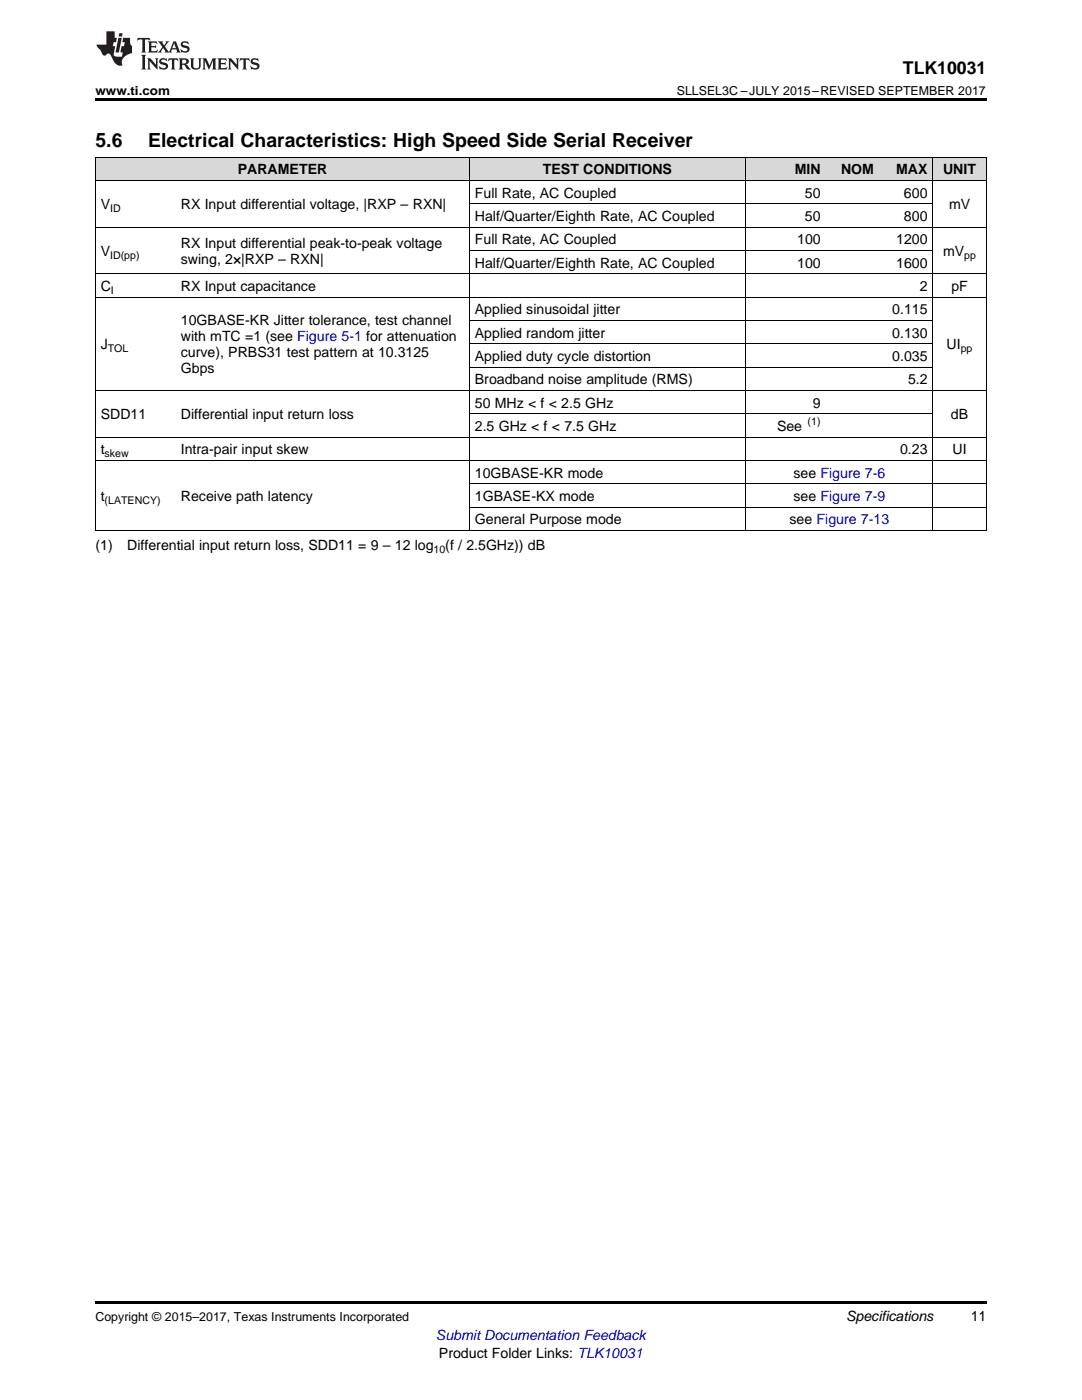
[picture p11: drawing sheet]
<svg xmlns="http://www.w3.org/2000/svg" width="216mm" height="279mm" viewBox="0 0 216 279" stroke-linecap="round" stroke-linejoin="round" font-family="sans-serif">
<defs><g id="words">
<g font-size="3.9">
<text x="19" y="29.3">5.6</text>
<text x="29.6" y="29.3">Electrical Characteristics: High Speed Side Serial Receiver</text>
</g>
<text font-size="3.5" x="180.2" y="14.8">TLK10031</text>
<g font-size="2.8">
<text x="47.4" y="34.8">PARAMETER</text>
<text x="108.3" y="34.8">TEST CONDITIONS</text>
<text x="158.6" y="34.8">MIN</text>
<text x="167.8" y="34.8">NOM</text>
<text x="178.8" y="34.8">MAX</text>
<text x="188.2" y="34.8">UNIT</text>
<text x="20.1" y="41.8">V</text>
<text x="36.1" y="41.8">RX Input differential voltage, |RXP – RXN|</text>
<text x="94.8" y="39.4">Full Rate, AC Coupled</text>
<text x="160.6" y="39.4">50</text>
<text x="180.4" y="39.4">600</text>
<text x="189.4" y="41.8">mV</text>
<text x="94.8" y="44.1">Half/Quarter/Eighth Rate, AC Coupled</text>
<text x="160.6" y="44.1">50</text>
<text x="180.4" y="44.1">800</text>
<text x="20.1" y="51.1">V</text>
<text x="36.1" y="49.5">RX Input differential peak-to-peak voltage</text>
<text x="36.1" y="52.7">swing, 2×|RXP – RXN|</text>
<text x="94.8" y="48.8">Full Rate, AC Coupled</text>
<text x="94.8" y="53.4">Half/Quarter/Eighth Rate, AC Coupled</text>
<text x="159.1" y="48.8">100</text>
<text x="159.1" y="53.4">100</text>
<text x="178.8" y="48.8">1200</text>
<text x="178.8" y="53.4">1600</text>
<text x="188.2" y="51.1">mV</text>
<text x="20.1" y="58.1">C</text>
<text x="36.1" y="58.1">RX Input capacitance</text>
<text x="183.5" y="58.1">2</text>
<text x="189.8" y="58.1">pF</text>
<text x="36.1" y="64.9">10GBASE-KR Jitter tolerance, test channel</text>
<text x="94.8" y="62.7">Applied sinusoidal jitter</text>
<text x="178" y="62.7">0.115</text>
<text x="20.1" y="69.7">J</text>
<text x="36.1" y="68.1">with mTC =1 (see Figure 5-1 for attenuation</text>
<text x="36.1" y="71.3">curve), PRBS31 test pattern at 10.3125</text>
<text x="94.8" y="67.4">Applied random jitter</text>
<text x="178" y="67.4">0.130</text>
<text x="188.9" y="69.7">UI</text>
<text x="36.1" y="74.5">Gbps</text>
<text x="94.8" y="72">Applied duty cycle distortion</text>
<text x="94.8" y="76.7">Broadband noise amplitude (RMS)</text>
<text x="178" y="72">0.035</text>
<text x="181.2" y="76.7">5.2</text>
<text x="20.1" y="83.7">SDD11</text>
<text x="36.1" y="83.7">Differential input return loss</text>
<text x="94.8" y="81.4">50 MHz &lt; f &lt; 2.5 GHz</text>
<text x="162.2" y="81.4">9</text>
<text x="189.8" y="83.7">dB</text>
<text x="94.8" y="86">2.5 GHz &lt; f &lt; 7.5 GHz</text>
<text x="155" y="86">See</text>
<text x="20.1" y="90.7">t</text>
<text x="36.1" y="90.7">Intra-pair input skew</text>
<text x="94.8" y="95.3">10GBASE-KR mode</text>
<text x="158.3" y="95.3">see Figure 7-6</text>
<text x="179.6" y="90.7">0.23</text>
<text x="190.1" y="90.7">UI</text>
<text x="20.1" y="100">t</text>
<text x="36.1" y="100">Receive path latency</text>
<text x="94.8" y="100">1GBASE-KX mode</text>
<text x="158.3" y="100">see Figure 7-9</text>
<text x="94.8" y="104.6">General Purpose mode</text>
<text x="157.6" y="104.6">see Figure 7-13</text>
<text x="19" y="109.8">(1)</text>
<text x="25.4" y="109.8">Differential input return loss, SDD11 = 9 – 12 log</text>
<text x="88.9" y="109.8">(f / 2.5GHz)) dB</text>
<text x="168.8" y="263.6">Specifications</text>
<text x="193.7" y="263.6">11</text>
<text x="87.6" y="270.9">Product Folder Links: TLK10031</text>
</g>
<text font-size="2.8" fill="#00f" x="87" y="267.4">Submit Documentation Feedback</text>
<g font-size="2.5">
<text x="19" y="19">www.ti.com</text>
<text x="135" y="19">SLLSEL3C –JULY 2015–REVISED SEPTEMBER 2017</text>
<text x="19" y="263.6">Copyright © 2015–2017, Texas Instruments Incorporated</text>
</g>
<g font-size="2.1">
<text x="22" y="42.3">ID</text>
<text x="22" y="51.6">ID(pp)</text>
<text x="192.4" y="51.6">pp</text>
<text x="22.1" y="58.6">I</text>
<text x="21.5" y="70.3">TOL</text>
<text x="191.7" y="70.3">pp</text>
<text x="161.2" y="84.9">(1)</text>
<text x="20.9" y="91.2">skew</text>
<text x="20.9" y="100.5">(LATENCY)</text>
<text x="86.5" y="110.3">10</text>
</g>
</g></defs>
<g fill="#d8d8d8">
<path d="M19 31.4h16v4.7h-16z"/>
<path d="M35 31.4h58.7v4.7h-58.7z"/>
<path d="M93.7 31.4h55.1v4.7h-55.1z"/>
<path d="M148.8 31.4h16v4.7h-16z"/>
<path d="M164.8 31.4h10.7v4.7h-10.7z"/>
<path d="M175.5 31.4h10.7v4.7h-10.7z"/>
<path d="M186.2 31.4h10.6v4.7h-10.6z"/>
</g>
<path d="M19 19.5h177.8v.5h-177.8zM19 259.7h177.8v.5h-177.8z" fill="#000"/>
<g fill="none" stroke="#000" stroke-width=".2">
<path d="M19 36h177.8M19 31.3h177.8M19.1 31.4v74.5M93.6 31.4v74.5M148.8 31.4v74.5M186.1 31.4v74.5M196.8 31.4v74.5M19 59.3h177.8M19 54.6h177.8M19 45.3h177.8M93.7 50h92.5M93.7 40.7h92.5"/>
<path d="M19 77.9h177.8M93.7 73.3h92.5M93.7 68.6h92.5M93.7 63.9h92.5M19 91.9h177.8M19 87.2h177.8M93.7 96.5h103.1M93.7 82.6h92.5M19 105.9h177.8M93.7 101.2h103.1"/>
</g>
<g fill="#231f20">
<path d="M27.5 7.6l-.1 .5 .4-.2h.6v.1v2.1l-.2 .4h1l-.3-.4v-2.1l.1-.1h.5l.5 .2-.2-.5zM29.5 8.3l.2 .3v1.5l-.2 .4h1.8l.2-.6a1.04 1.04 0 0 1-1.3 .2v-.7h.6l.3 .2v-.6l-.3 .2h-.6v-.6l.8-.1 .4 .3-.2-.5zM31.5 8.3l.9 1.1-.9 1.1h.8l-.2-.2 .5-.7 .4 .7-.2 .2h1.5l-.1-.2 .1-.4h.9l.1 .4-.2 .2h1l-.3-.3-.7-1.9h-.5l-.9 2-.8-1 .9-1h-.8l.1 .3-.3 .5-.4-.6 .2-.2zM34.7 8.6l.4 1h-.7zM36.3 8.4a.63 .63 0 0 0-.2 .7 .63 .63 0 0 0 .6 .4l.6 .2 .1 .2a.75 .75 0 0 1-.7 .4 .75 .75 0 0 1-.6-.5l.1 .7 .1-.1a1.11 1.11 0 0 0 1.5-.6 1.13 1.13 0 0 0-1.2-.8l-.1-.4a1.04 1.04 0 0 1 1.2 .2l-.2-.5-.1 .1-.5-.2zM28.2 10.9l.2 .4v2.2l-.2 .4h1l-.3-.4v-2.2l.3-.4zM29.3 11.6l.3 .4v1.5l-.3 .4h.8l-.2-.4v-1.3l1.5 1.7v-1.9l.2-.4h-.7l.2 .4v.9l-1.1-1.3zM32 11.8a.62 .62 0 0 0-.2 .7 .62 .62 0 0 0 .6 .4l.6 .1 .1 .3a.76 .76 0 0 1-.7 .3 .76 .76 0 0 1-.6-.4l.1 .7 .1-.1a1.11 1.11 0 0 0 1.5-.6 1.13 1.13 0 0 0-1.2-.8l-.1-.4a1.04 1.04 0 0 1 1.2 .2l-.2-.6-.1 .1-.5-.1zM33.7 11.6l-.2 .6a.61 .61 0 0 1 .8-.3v1.6l-.2 .4h.9l-.2-.4v-1.6a.63 .63 0 0 1 .8 .3l-.2-.6zM35.6 11.6l.3 .4v1.5l-.3 .4h1l-.2-.2v-.8l.5 .2a.76 .76 0 0 0 1.2 .7l-1-1a.58 .58 0 0 0 .6-.5 .58 .58 0 0 0-.5-.6zM36.4 11.9h.1a.45 .45 0 0 1 .5 .1 .45 .45 0 0 1 .1 .5l-.7 .2zM37.9 11.6l.2 .2a2.17 2.17 0 0 0 .3 1.9 .99 .99 0 0 0 1.6-.6v-1.1l.2-.4h-.7l.2 .2a1.92 1.92 0 0 1-.2 1.8 .6 .6 0 0 1-.9-.5v-1.1l.2-.4zM40.4 11.6l.2 .4v1.5l-.2 .4h.7l-.2-.4v-1.4l.8 1.8 .8-1.8v1.4l-.2 .4h.9l-.2-.4v-1.5l.2-.4h-.8l-.6 1.5-.6-1.5zM43.4 11.6l.2 .4v1.5l-.2 .4h1.8l.2-.6a1.04 1.04 0 0 1-1.3 .1v-.6h.5l.4 .2v-.6l-.4 .2h-.5v-.7h.8l.3 .3-.1-.6zM45.5 11.6l.2 .4v1.5l-.2 .4h.7l-.2-.4v-1.3l1.5 1.7v-1.9l.2-.4h-.7l.2 .4v.9l-1.1-1.3zM47.9 11.6l-.1 .6a.61 .61 0 0 1 .8-.3v1.6l-.3 .4h1l-.3-.4 .1-1.6a.63 .63 0 0 1 .7 .3l-.1-.6zM50.2 11.8a.62 .62 0 0 0-.2 .7 .62 .62 0 0 0 .6 .4l.6 .1 .2 .3a.76 .76 0 0 1-.8 .3 .76 .76 0 0 1-.6-.4l.1 .7 .2-.1a1.11 1.11 0 0 0 1.5-.6 1.13 1.13 0 0 0-1.3-.8l-.1-.4a1.04 1.04 0 0 1 1.2 .2l-.1-.6-.2 .1-.5-.1z"/>
<path d="M21.2 6.3v2.6h-1.9l.1 .4 .7 .9a.91 .91 0 0 0 1 .8 .56 .56 0 0 1 .5-.3 .56 .56 0 0 1 .5 .3l.4 .8a1.53 1.53 0 0 0 1.9 1.2 1.54 1.54 0 0 1 1-2.1l.9-.3v-1.4a1.52 1.52 0 0 1-.3-1.6h-1.4l-.2 .8h.5l-.2 .8h-.4l-.2 1v.2l.4 .1-.2 .8a1.93 1.93 0 0 1-1.6-.3l.3-1.8h-.5l.2-.8h.4l.2-.8h-.4v-1.3zM23.6 7.6l-.6 2.9h.7l.6-2.9zM23.8 6.6l-.1 .7h.6l.2-.7z"/>
</g>
<use href="#words"/>
</svg>
